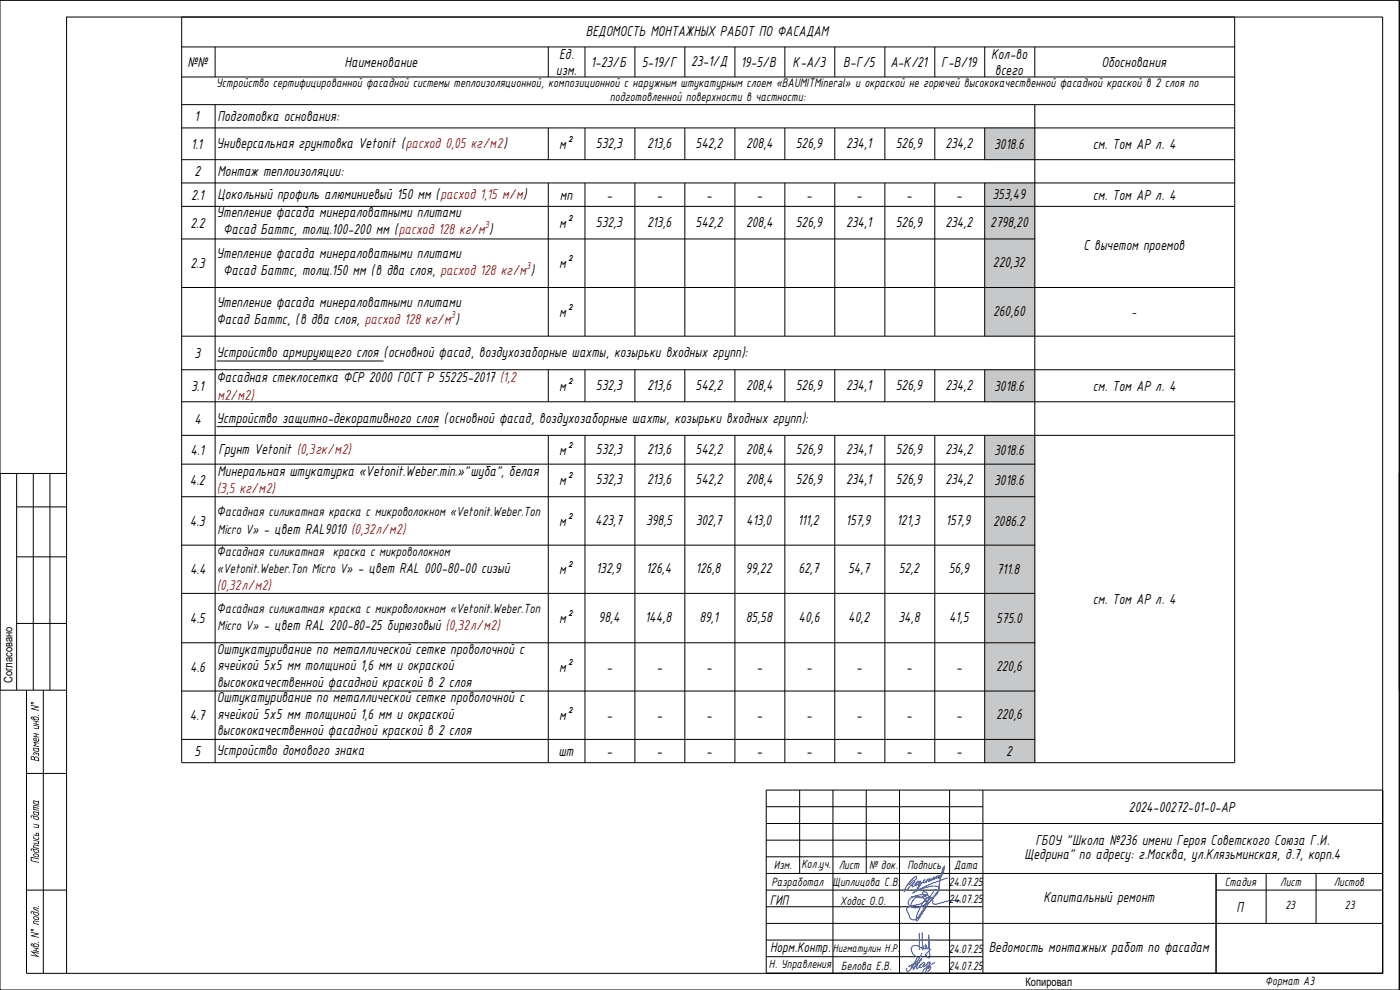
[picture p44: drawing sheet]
<svg xmlns="http://www.w3.org/2000/svg" width="420mm" height="297mm" viewBox="0 0 420 297" stroke-linecap="round" stroke-linejoin="round" font-family="sans-serif">
<defs><g id="words">
<g font-size="4.7">
<text x="175.8" y="10.9">ВЕДОМОСТЬ МОНТАЖНЫХ РАБОТ ПО ФАСАДАМ</text>
<text x="167.8" y="17.6">Ед.</text>
<text x="297.4" y="17.6">Кол-во</text>
<text x="56.3" y="20.1">ѳѳ</text>
<text x="103.4" y="20.1">Наименование</text>
<text x="166.8" y="22.6">изм.</text>
<text x="177.3" y="20.1">1-23/Б</text>
<text x="192.6" y="20.1">5-19/Г</text>
<text x="207.4" y="19.9">23-1/Д</text>
<text x="222.3" y="20.1">19-5/В</text>
<text x="237.9" y="20.1">К-А/3</text>
<text x="253.1" y="20.1">В-Г/5</text>
<text x="267.2" y="20.1">А-К/21</text>
<text x="282.4" y="20.1">Г-В/19</text>
<text x="298.6" y="22.6">всего</text>
<text x="330.5" y="20.1">Обоснования</text>
<text x="58.4" y="36.4">1</text>
<text x="65.3" y="36.4">Подготовка основания:</text>
<text x="57.4" y="44.6">1.1</text>
<text x="65" y="44.4">Универсальная грунтовка Vetonit (расход 0,05 кг/м2)</text>
<text x="167.9" y="44.6">м²</text>
<text x="178.9" y="44.4">532,3</text>
<text x="194.2" y="44.4">213,6</text>
<text x="208.7" y="44.4">542,2</text>
<text x="223.9" y="44.4">208,4</text>
<text x="238.8" y="44.4">526,9</text>
<text x="253.9" y="44.4">234,1</text>
<text x="268.9" y="44.4">526,9</text>
<text x="283.7" y="44.4">234,2</text>
<text x="298.4" y="44.6">3018.6</text>
<text x="328" y="44.6">см. Том АР л. 4</text>
<text x="58.4" y="52.9">2</text>
<text x="65.3" y="52.7">Монтаж теплоизоляции:</text>
<text x="57.4" y="59.9">2.1</text>
<text x="65.3" y="59.6">Цокольный профиль алюминиевый 150 мм (расход 1,15 м/м)</text>
<text x="168" y="59.9">мп</text>
<text x="182" y="59.9">-</text>
<text x="197" y="59.9">-</text>
<text x="212" y="59.9">-</text>
<text x="227" y="59.9">-</text>
<text x="242" y="59.9">-</text>
<text x="257" y="59.9">-</text>
<text x="272" y="59.9">-</text>
<text x="287" y="59.9">-</text>
<text x="297.9" y="59.6">353,49</text>
<text x="328" y="59.9">см. Том АР л. 4</text>
<text x="65" y="65.2">Утепление фасада минераловатными плитами</text>
<text x="57.1" y="68.3">2.2</text>
<text x="67" y="70.3">Фасад Баттс, толщ.100-200 мм (расход 128 кг/м )</text>
<text x="167.9" y="68.3">м²</text>
<text x="178.9" y="68">532,3</text>
<text x="194.2" y="68">213,6</text>
<text x="208.7" y="68">542,2</text>
<text x="223.9" y="68">208,4</text>
<text x="238.8" y="68">526,9</text>
<text x="253.9" y="68">234,1</text>
<text x="268.9" y="68">526,9</text>
<text x="283.7" y="68">234,2</text>
<text x="297.2" y="68">2798,20</text>
<text x="65" y="77.4">Утепление фасада минераловатными плитами</text>
<text x="325.2" y="75.1">С вычетом проемов</text>
<text x="57.2" y="80.5">2.3</text>
<text x="67" y="82.5">Фасад Баттс, толщ.150 мм (в два слоя, расход 128 кг/м )</text>
<text x="167.9" y="80.5">м²</text>
<text x="298" y="80.2">220,32</text>
<text x="65" y="92">Утепление фасада минераловатными плитами</text>
<text x="167.9" y="95.1">м²</text>
<text x="298" y="94.8">260,60</text>
<text x="65" y="97.1">Фасад Баттс, (в два слоя, расход 128 кг/м )</text>
<text x="58.4" y="107.4">3</text>
<text x="65" y="107.1">Устройство армирующего слоя (основной фасад, воздухозаборные шахты, козырьки входных групп):</text>
<text x="57.4" y="117.2">3.1</text>
<text x="65" y="114.6">Фасадная стеклосетка ФСР 2000 ГОСТ Р 55225-2017 (1,2</text>
<text x="167.9" y="117.2">м²</text>
<text x="178.9" y="117">532,3</text>
<text x="194.2" y="117">213,6</text>
<text x="208.7" y="117">542,2</text>
<text x="223.9" y="117">208,4</text>
<text x="238.8" y="117">526,9</text>
<text x="253.9" y="117">234,1</text>
<text x="268.9" y="117">526,9</text>
<text x="283.7" y="117">234,2</text>
<text x="298.4" y="117.2">3018.6</text>
<text x="328" y="117.2">см. Том АР л. 4</text>
<text x="58.4" y="127.1">4</text>
<text x="65" y="126.8">Устройство защитно-декоративного слоя (основной фасад, воздухозаборные шахты, козырьки входных групп):</text>
<text x="57.2" y="136.4">4.1</text>
<text x="65.5" y="136.1">Грунт Vetonit (0,3гк/м2)</text>
<text x="167.9" y="136.4">м²</text>
<text x="178.9" y="136.1">532,3</text>
<text x="194.2" y="136.1">213,6</text>
<text x="208.7" y="136.1">542,2</text>
<text x="223.9" y="136.1">208,4</text>
<text x="238.8" y="136.1">526,9</text>
<text x="253.9" y="136.1">234,1</text>
<text x="268.9" y="136.1">526,9</text>
<text x="283.7" y="136.1">234,2</text>
<text x="298.4" y="136.4">3018.6</text>
<text x="65.3" y="142.7">Минеральная штукатурка «Vetonit.Weber.min.»&quot;шуба&quot;, белая</text>
<text x="57" y="145.7">4.2</text>
<text x="167.9" y="145.7">м²</text>
<text x="178.9" y="145.4">532,3</text>
<text x="194.2" y="145.4">213,6</text>
<text x="208.7" y="145.4">542,2</text>
<text x="223.9" y="145.4">208,4</text>
<text x="238.8" y="145.4">526,9</text>
<text x="253.9" y="145.4">234,1</text>
<text x="268.9" y="145.4">526,9</text>
<text x="283.7" y="145.4">234,2</text>
<text x="298.4" y="145.7">3018.6</text>
<text x="65" y="154.8">Фасадная силикатная краска с микроволокном «Vetonit.Weber.Ton</text>
<text x="57" y="157.8">4.3</text>
<text x="167.9" y="157.8">м²</text>
<text x="178.6" y="157.5">423,7</text>
<text x="193.9" y="157.5">398,5</text>
<text x="208.8" y="157.5">302,7</text>
<text x="223.9" y="157.5">413,0</text>
<text x="239.4" y="157.5">111,2</text>
<text x="253.9" y="157.5">157,9</text>
<text x="269.2" y="157.5">121,3</text>
<text x="283.9" y="157.5">157,9</text>
<text x="298.1" y="157.8">2086.2</text>
<text x="65" y="166.8">Фасадная силикатная краска с микроволокном</text>
<text x="57" y="172.3">4.4</text>
<text x="167.9" y="172.3">м²</text>
<text x="178.9" y="172">132,9</text>
<text x="193.9" y="172">126,4</text>
<text x="208.9" y="172">126,8</text>
<text x="223.7" y="172">99,22</text>
<text x="239.6" y="172">62,7</text>
<text x="254.6" y="172">54,7</text>
<text x="269.7" y="172">52,2</text>
<text x="284.7" y="172">56,9</text>
<text x="299.2" y="172.3">711.8</text>
<text x="65" y="183.8">Фасадная силикатная краска с микроволокном «Vetonit.Weber.Ton</text>
<text x="328" y="181.3">см. Том АР л. 4</text>
<text x="57" y="186.9">4.5</text>
<text x="167.9" y="186.9">м²</text>
<text x="179.7" y="186.6">98,4</text>
<text x="193.6" y="186.6">144,8</text>
<text x="209.9" y="186.6">89,1</text>
<text x="223.8" y="186.6">85,58</text>
<text x="239.6" y="186.6">40,6</text>
<text x="254.6" y="186.6">40,2</text>
<text x="269.6" y="186.6">34,8</text>
<text x="284.8" y="186.6">41,5</text>
<text x="299" y="186.9">575.0</text>
<text x="65.1" y="196.2">Оштукатуривание по металлической сетке проволочной с</text>
<text x="57.1" y="201.6">4.6</text>
<text x="65.3" y="201.2">ячейкой 5х5 мм толщиной 1,6 мм и окраской</text>
<text x="167.9" y="201.6">м²</text>
<text x="182" y="201.6">-</text>
<text x="197" y="201.6">-</text>
<text x="212" y="201.6">-</text>
<text x="227" y="201.6">-</text>
<text x="242" y="201.6">-</text>
<text x="257" y="201.6">-</text>
<text x="272" y="201.6">-</text>
<text x="287" y="201.6">-</text>
<text x="298.9" y="201.3">220,6</text>
<text x="65.2" y="206.1">высококачественной фасадной краской в 2 слоя</text>
<text x="65.1" y="210.6">Оштукатуривание по металлической сетке проволочной с</text>
<text x="65.3" y="215.6">ячейкой 5х5 мм толщиной 1,6 мм и окраской</text>
<text x="298.9" y="215.8">220,6</text>
<text x="56.9" y="216.1">4.7</text>
<text x="65.2" y="220.6">высококачественной фасадной краской в 2 слоя</text>
<text x="167.9" y="216.1">м²</text>
<text x="182" y="216.1">-</text>
<text x="197" y="216.1">-</text>
<text x="212" y="216.1">-</text>
<text x="227" y="216.1">-</text>
<text x="242" y="216.1">-</text>
<text x="257" y="216.1">-</text>
<text x="272" y="216.1">-</text>
<text x="287" y="216.1">-</text>
<text x="58.4" y="226.9">5</text>
<text x="65" y="226.4">Устройство домового знака</text>
<text x="167.6" y="226.9">шт</text>
<text x="182" y="226.9">-</text>
<text x="197" y="226.9">-</text>
<text x="212" y="226.9">-</text>
<text x="227" y="226.9">-</text>
<text x="242" y="226.9">-</text>
<text x="257" y="226.9">-</text>
<text x="272" y="226.9">-</text>
<text x="287" y="226.9">-</text>
<text x="301.9" y="226.9">2</text>
<text x="338.8" y="243.6">2024-00272-01-0-АР</text>
<text x="307.4" y="257.6">Щедрина&quot; по адресу: г.Москва, ул.Клязьминская, д.7, корп.4</text>
<text x="310.8" y="253.6">ГБОУ &quot;Школа ѳ236 имени Героя Советского Союза Г.И.</text>
<text x="313.1" y="270.6">Капитальный ремонт</text>
<text x="371.1" y="273.5">П</text>
<text x="296.7" y="285.6">Ведомость монтажных работ по фасадам</text>
</g>
<g font-size="4.7" fill="#f00">
<text x="65.3" y="119.9">м2/м2)</text>
<text x="65.1" y="148">(3,5 кг/м2)</text>
<text x="65.1" y="177.2">(0,32л/м2)</text>
</g>
<g font-size="4.5">
<text x="231.1" y="271.6">ГИП</text>
<text x="231.1" y="285.8">Норм.Контр.</text>
</g>
<g font-size="4.3">
<text x="65.3" y="160.1">Micro V» - цвет RAL9010 (0,32л/м2)</text>
<text x="65.1" y="171.9">«Vetonit.Weber.Ton Micro V» - цвет RAL 000-80-00 сизый</text>
<text x="65.3" y="189.1">Micro V» - цвет RAL 200-80-25 бирюзовый (0,32л/м2)</text>
</g>
<g font-size="4">
<text x="64.9" y="26">Устройство сертифицированной фасадной системы теплоизоляционной, композиционной с наружным штукатурным слоем «BAUMITMineral» и окраской не горючей высококачественной фасадной краской в 2 слоя по</text>
<text x="183" y="30.3">подготовленной поверхности в частности:</text>
<text x="339.6" y="94.9">-</text>
</g>
<g font-size="3.9">
<text x="11.7" y="228.6" transform="rotate(-90 11.7 228.6)">Взамен инв. N°</text>
<text x="11.7" y="259.1" transform="rotate(-90 11.7 259.1)">Подпись и дата</text>
<text x="232.2" y="260.8">Изм.</text>
<text x="240.5" y="260.4">Колуч.</text>
<text x="245.2" y="260.4">.</text>
<text x="251.7" y="260.8">Лист</text>
<text x="260.9" y="260.8">ѳ док.</text>
<text x="272.3" y="260.8">Подпись</text>
<text x="286.4" y="260.6">Дата</text>
<text x="231.5" y="265.8">Разработал Щиплицова С.В.</text>
<text x="284.8" y="265.9">24.07.25</text>
<text x="367.6" y="265.8">Стадия</text>
<text x="384.2" y="265.8">Лист</text>
<text x="400.3" y="265.8">Листов</text>
<text x="252.2" y="271.7">Ходос О.О.</text>
<text x="284.8" y="271">24.07.25</text>
<text x="385.8" y="272.9">23</text>
<text x="403.6" y="272.9">23</text>
<text x="11.7" y="287.4" transform="rotate(-90 11.7 287.4)">Инв. N° подл.</text>
<text x="284.8" y="285.9">24.07.25</text>
<text x="230.7" y="290.5">Н. Управления</text>
<text x="252.5" y="290.9">Белова Е.В.</text>
<text x="284.8" y="290.9">24.07.25</text>
<text x="379.7" y="295.4">Формат А3</text>
</g>
<text font-size="3.6" x="250" y="285.5">Нигматулин Н.Р.</text>
<g font-size="3.5">
<text x="3.7" y="204.9" transform="rotate(-90 3.7 204.9)">Согласовано</text>
<text x="307.8" y="295.9">Копировал</text>
</g>
<g font-size="3.3" fill="#f00">
<text x="145.5" y="68.5">3</text>
<text x="157.9" y="80.7">3</text>
<text x="135.3" y="95.3">3</text>
</g>
</g></defs>
<!-- layer: Shtamp -->
<g fill="none" stroke="#000" stroke-width=".3">
<path d="M230 237.1h185v54.9h-185zM240 237.1v25M250 237.1v54.9M260 237.1v25M270 237.1v54.9M285 237.1v54.9M295 237.1v54.9M230 252.1h65M230 247.1h185M230 242h65M230 257.1h65M230 277.1h185"/>
<path d="M230 262.1h185M230 267.1h65M230 272.1h65M365 267.1h50M365 262.1v29.9M380 262.1v15M395 262.1v15M230 282.1h65M230 287h65"/>
</g>
<!-- layer: Ramka -->
<g fill="none" stroke="#000" stroke-width=".3">
<path d="M0 .1h419.9v296.9h-419.9zM20 5.1h395v286.9h-395zM419.9 .1v296.9M5 142.1v65M5 152.1h15M10 142.1v65M15 142.1v65M20 142.1h-20v65h20M419.9 142.1h.1M5 167.1h15M5 187.1h15M8 207.1v84.9h12"/>
<path d="M13 207.1v84.9M419.9 207.1h.1M8 232.1h12M8 267.1h12"/>
</g>
<g fill="#c7c8ca" stroke="#c7c8ca" stroke-width=".3">
<path d="M295.5 38.4h15.1l-15.1 9.5zM295.5 47.9h15.1v-9.5z"/>
<path d="M295.5 54.9h15.1l-15.1 7zM295.5 61.9h15.1v-7zM295.5 61.9h15.1l-15.1 9.8zM295.5 71.7h15.1v-9.8zM295.5 71.7h15.1l-15.1 14.6zM295.5 86.3h15.1v-14.6zM295.5 86.3h15.1l-15.1 14.6zM295.5 100.9h15.1v-14.6z"/>
<path d="M295.5 110.9h15.1l-15.1 9.7zM295.5 120.6h15.1v-9.7z"/>
<path d="M295.5 130.6h15.1l-15.1 8.7zM295.5 139.3h15.1v-8.7zM295.5 139.3h15.1l-15.1 9.7zM295.5 149h15.1v-9.7zM295.5 149h15.1l-15.1 14.6zM295.5 163.6h15.1v-14.6zM295.5 163.6h15.1l-15.1 14.4zM295.5 178h15.1v-14.4zM295.5 178h15.1l-15.1 14.9zM295.5 192.9h15.1v-14.9zM295.5 192.9h15.1l-15.1 14.4zM295.5 207.3h15.1v-14.4zM295.5 207.3h15.1l-15.1 14.6zM295.5 221.9h15.1v-14.6zM295.5 221.9h15.1l-15.1 6.9zM295.5 228.8h15.1v-6.9z"/>
</g>
<g fill="none" stroke="#000" stroke-width=".3">
<path d="M54.5 5.1h316v223.7h-316zM54.5 14.1h316M64.6 14.1v9M164.5 14.1v9M175.6 14.1v9M190.5 14.1v9M205.5 14.1v9M220.6 14.1v9M235.5 14.1v9M250.5 14.1v9M265.6 14.1v9M280.5 14.1v9"/>
<path d="M295.5 14.1v9M310.6 14.1v9M54.5 23.1h316M54.5 31.4h316M54.5 38.4h316M64.6 31.4v197.4M164.5 38.4v9.5M175.6 38.4v9.5M190.5 38.4v9.5M205.5 38.4v9.5M220.6 38.4v9.5M235.5 38.4v9.5"/>
<path d="M250.5 38.4v9.5M265.6 38.4v9.5M280.5 38.4v9.5M295.5 38.4v9.5M310.6 31.4v197.4M54.5 47.9h316M54.5 54.9h316M164.5 54.9v46M175.6 54.9v46M190.5 54.9v46M205.5 54.9v46M220.6 54.9v46"/>
<path d="M235.5 54.9v46M250.5 54.9v46M265.6 54.9v46M280.5 54.9v46M295.5 54.9v46M54.5 61.9h316M54.5 71.7h256.1M54.5 86.3h316M54.5 100.9h316M54.5 110.9h316M65 108.3h50.1M164.5 110.9v9.7"/>
<path d="M175.6 110.9v9.7M190.5 110.9v9.7M205.5 110.9v9.7M220.6 110.9v9.7M235.5 110.9v9.7M250.5 110.9v9.7M265.6 110.9v9.7M280.5 110.9v9.7M295.5 110.9v9.7M54.5 120.6h316M54.5 130.6h316M54.5 139.3h256.1"/>
<path d="M65 128h66.7M164.5 130.6v98.2M175.6 130.6v98.2M190.5 130.6v98.2M205.5 130.6v98.2M220.6 130.6v98.2M235.5 130.6v98.2M250.5 130.6v98.2M265.6 130.6v98.2M280.5 130.6v98.2M295.5 130.6v98.2M54.5 149h256.1"/>
<path d="M54.5 163.6h256.1M54.5 178h256.1M54.5 192.9h256.1M54.5 207.3h256.1M54.5 221.9h256.1"/>
</g>
<!-- layer: Shtamp -->
<path d="M273.4 269.1h3.5a.91 .91 0 0 0 1.1-.3 .91 .91 0 0 0 0-1.1h-1a1.48 1.48 0 0 0 1.8 1.6l-.2-.5a5.6 5.6 0 0 0-5.8 1.3 1.24 1.24 0 0 0-.2 1.4 1.24 1.24 0 0 0 1.2 .6 4.7 4.7 0 0 0 4.5-1.3v-.1a2.55 2.55 0 0 0-2.7-1.5 2.55 2.55 0 0 0-2.2 2v.4l.4 .6a7 7 0 0 0 6.5-3l.6-.6a.87 .87 0 0 0 .6-1 .87 .87 0 0 0-.8-.7l-2.7 3.9a14.2 14.2 0 0 1-3.1 5 1.52 1.52 0 0 1-2.2-1.5l-.5-1v-.8l.6-.4 1.5-.5a4.7 4.7 0 0 0 2.9-1 8.1 8.1 0 0 0 4.8-3.9l-3.3 4.3-1.5 2.3a7.8 7.8 0 0 1-2.2 3 4.8 4.8 0 0 1 .9-3.5l1.4-2.4a1.49 1.49 0 0 1 2.6-.5l.1 .3a.88 .88 0 0 0 .2 1.1 .88 .88 0 0 0 1.2-.1l3.9-1 2.9 .1M284.4 263.4l-6 2.2-3.9 1.9-.6 .5 1.5-.9 3.7-1.1a2.22 2.22 0 0 1 2.6 .3l.2 .3a17.5 17.5 0 0 1 1.5-6.8l.1 .1a4.1 4.1 0 0 1-1.6 3.6l.2-.6 .3-.1-.8 .7 .2-.8-.6 .8h-.3l.2-.6-.9 .9-.1-.2 .3-.6-1 1.2 .1-.6a.68 .68 0 0 1-.7 .8l.3-.8-1.2 1.1 .6-.9-1.3 1.2 .3-1.1-2.2 2.4-.1 .4 .2 .3 1.2-2.3-.8 .9a.76 .76 0 0 1 .4-1.2l-1.3 1.4a1.04 1.04 0 0 1 .7-1.4l-1.5 1.6-.3 .1v-.4l.8-1.2-1.7 1.6a2.45 2.45 0 0 1-1.6 1.3 7 7 0 0 1 3.8-4.4 1.3 1.3 0 0 1-1.1 1.3l-1.4 1.1" fill="none" stroke="#0038e0" stroke-width=".3"/>
<path d="M276.7 279.7l.2 5.2a2.19 2.19 0 0 0-3.2-.9 2.33 2.33 0 0 0 2.1 3.3l.4-.4 .4-1M275.9 280l.1 4.9M277 283.7l.4 1 .3-.2v-.8l.2 1.1M277.8 284.1l.3-.3 .2 .9 .4-.2 .1-3.9 .3 6.7-.3 .1-1.1-.9 1.7-1.7" fill="none" stroke="#0038e0" stroke-width=".3"/>
<!-- layer: Shtamp -->
<path d="M274.4 289l-.5 .5-.4 .9 1-.3 .6-.5 1.5-2-.2 .1a4.3 4.3 0 0 0-1.2 3l1.4-1.5 .7-.4a1.26 1.26 0 0 1-1.4 1.4l.5-.9M275.5 287.8l-1.5 3.2 .8-1.5v-.6l-2.1 1.2 2.9-2.1 .3-.6-.5-.1-.5 .7a6.9 6.9 0 0 1-2.4 3.5 .51 .51 0 0 1-.5-.5 .51 .51 0 0 1 .3-.5M277.6 288.9l-.5 1.2 1.2-.9M278.3 289.2h.1M278.4 288.9l.6-.3a.8 .8 0 0 1-.1 1 .8 .8 0 0 1-.9 .2zM279.1 289l-1.4 2.7-.6 .3-.1-.7 .6-.7 1.5-.9-.5 .8 .6-.3 .1 .4-1 1M280.6 288.8l-1.2 .5" fill="none" stroke="#2b3cd4" stroke-width=".3"/>
<use href="#words"/>
</svg>
